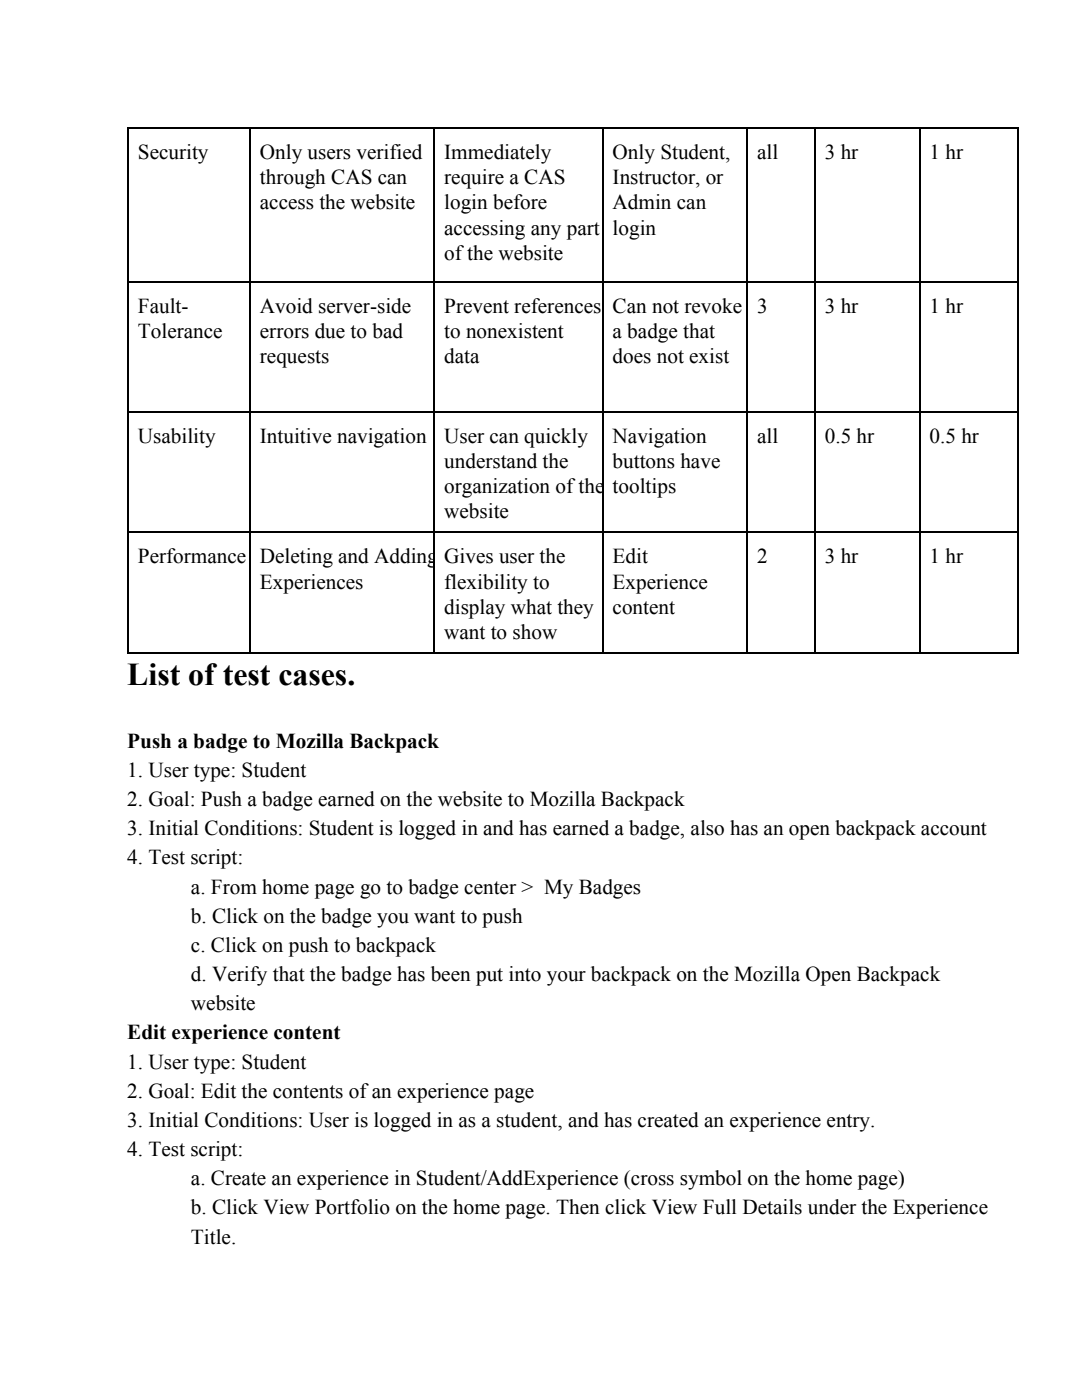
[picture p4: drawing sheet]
<svg xmlns="http://www.w3.org/2000/svg" width="216mm" height="279mm" viewBox="0 0 216 279" stroke-linecap="round" stroke-linejoin="round" font-family="sans-serif">
<defs><g id="words">
<text font-size="6.3" x="25.4" y="136.8">List of test cases.</text>
<g font-size="4.2">
<text x="27.5" y="31.8">Security</text>
<text x="51.9" y="31.8">Only users verified</text>
<text x="88.6" y="31.8">Immediately</text>
<text x="122.2" y="31.8">Only Student,</text>
<text x="151.1" y="31.8">all</text>
<text x="164.6" y="31.8">3 hr</text>
<text x="185.5" y="31.8">1 hr</text>
<text x="51.9" y="36.8">through CAS can</text>
<text x="51.9" y="41.8">access the website</text>
<text x="88.6" y="36.8">require a CAS</text>
<text x="88.6" y="41.8">login before</text>
<text x="122.2" y="36.8">Instructor, or</text>
<text x="122.2" y="41.8">Admin can</text>
<text x="88.6" y="46.8">accessing any part</text>
<text x="122.2" y="46.8">login</text>
<text x="88.6" y="51.9">ofthe website</text>
<text x="27.5" y="62.4">Fault-</text>
<text x="51.9" y="62.4">Avoid server­side</text>
<text x="88.6" y="62.4">Prevent references</text>
<text x="122.2" y="62.4">Can not revoke</text>
<text x="151.1" y="62.4">3</text>
<text x="164.6" y="62.4">3 hr</text>
<text x="185.5" y="62.4">1 hr</text>
<text x="27.5" y="67.5">Tolerance</text>
<text x="51.9" y="67.5">errors due to bad</text>
<text x="88.6" y="67.5">to nonexistent</text>
<text x="122.2" y="67.5">a badge that</text>
<text x="51.9" y="72.5">requests</text>
<text x="88.6" y="72.5">data</text>
<text x="122.2" y="72.5">does not exist</text>
<text x="27.5" y="88.4">Usability</text>
<text x="51.9" y="88.4">Intuitive navigation</text>
<text x="88.6" y="88.4">User can quickly</text>
<text x="122.2" y="88.4">Navigation</text>
<text x="151.1" y="88.4">all</text>
<text x="164.6" y="88.4">0.5 hr</text>
<text x="185.5" y="88.4">0.5 hr</text>
<text x="88.6" y="93.4">understand the</text>
<text x="122.2" y="93.4">buttons have</text>
<text x="88.6" y="98.4">organization ofthe</text>
<text x="122.2" y="98.4">tooltips</text>
<text x="88.6" y="103.5">website</text>
<text x="27.5" y="112.4">Performance</text>
<text x="51.9" y="112.4">Deleting and Adding</text>
<text x="88.6" y="112.4">Gives user the</text>
<text x="122.2" y="112.4">Edit</text>
<text x="151.1" y="112.4">2</text>
<text x="164.6" y="112.4">3 hr</text>
<text x="185.5" y="112.4">1 hr</text>
<text x="51.9" y="117.5">Experiences</text>
<text x="88.6" y="117.5">flexibility to</text>
<text x="122.2" y="117.5">Experience</text>
<text x="88.6" y="122.5">display what they</text>
<text x="122.2" y="122.5">content</text>
<text x="88.6" y="127.5">want to show</text>
<text x="25.4" y="149.2">Push a badge to Mozilla Backpack</text>
<text x="25.4" y="155">1. User type: Student</text>
<text x="25.4" y="160.9">2. Goal: Push a badge earned on the website to Mozilla Backpack</text>
<text x="25.4" y="166.7">3. Initial Conditions: Student is logged in and has earned a badge, also has an open backpack account</text>
<text x="25.4" y="172.5">4. Test script:</text>
<text x="38.1" y="178.3">a. From home page go to badge center &gt; My Badges</text>
<text x="38.1" y="184.1">b. Click on the badge you want to push</text>
<text x="38.1" y="190">c. Click on push to backpack</text>
<text x="38.1" y="195.8">d. Verify that the badge has been put into your backpack on the Mozilla Open Backpack</text>
<text x="38.1" y="201.6">website</text>
<text x="25.4" y="207.4">Edit experience content</text>
<text x="25.4" y="213.3">1. User type: Student</text>
<text x="25.4" y="219.1">2. Goal: Edit the contents ofan experience page</text>
<text x="25.4" y="224.9">3. Initial Conditions: User is logged in as a student, and has created an experience entry.</text>
<text x="25.4" y="230.7">4. Test script:</text>
<text x="38.1" y="236.5">a. Create an experience in Student/AddExperience (cross symbol on the home page)</text>
<text x="38.1" y="242.4">b. Click View Portfolio on the home page. Then click View Full Details under the Experience</text>
<text x="38.1" y="248.2">Title.</text>
</g>
</g></defs>
<path d="M0 -.1h215.9v279.5h-215.9z" fill="#ebebeb"/>
<path d="M0 -.1h215.9v279.5h-215.9z" fill="#eee"/>
<g fill="none" stroke="#000" stroke-width=".26">
<path d="M25.4 25.5h177.8M25.5 25.4v105M49.9 25.4v105M86.7 25.4v105M120.3 25.4v105M149.1 25.4v105M162.6 25.4v105M183.5 25.4v105M203.1 25.4v105M25.4 56.2h177.8M25.4 82.2h177.8M25.4 106.2h177.8"/>
<path d="M25.4 130.3h177.8"/>
</g>
<use href="#words"/>
</svg>
